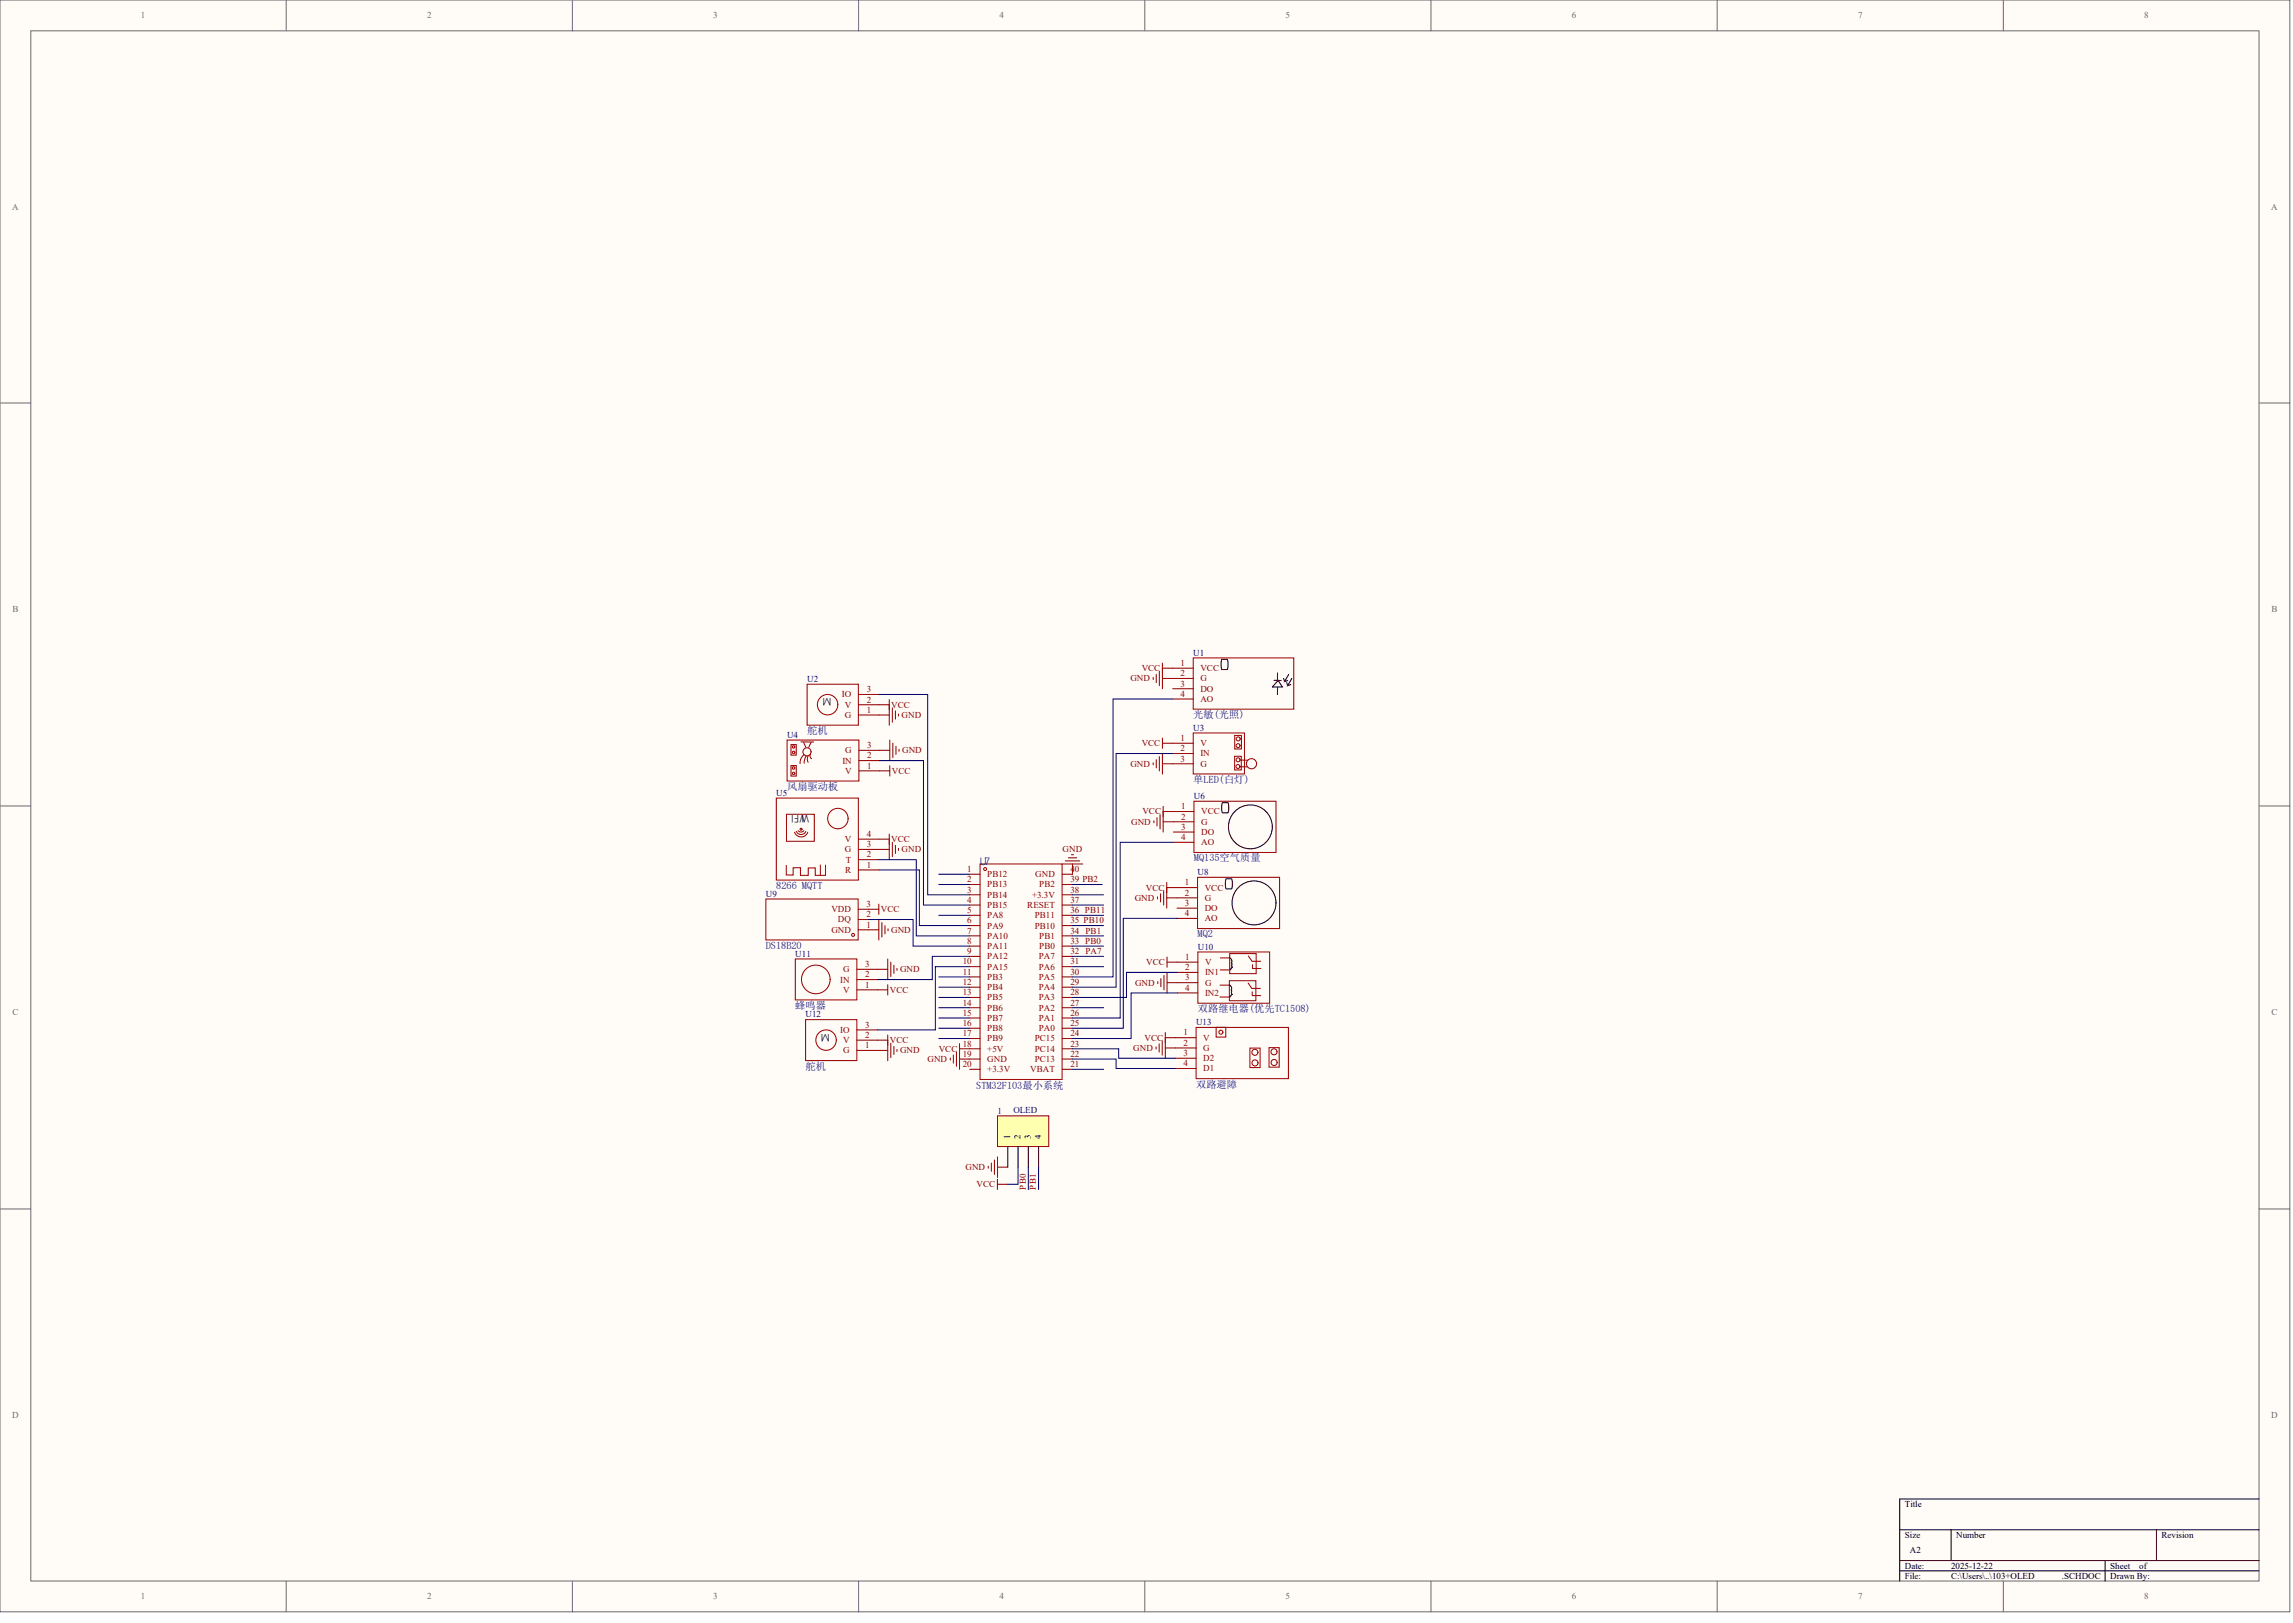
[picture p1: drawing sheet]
<svg xmlns="http://www.w3.org/2000/svg" width="840mm" height="594mm" viewBox="0 0 840 594" stroke-linecap="round" stroke-linejoin="round" font-family="sans-serif">
<defs><g id="words">
<g font-size="3.8">
<text x="304.5" y="255.5" transform="rotate(-180 304.5 255.5)">M</text>
<text x="296.3" y="298.4" transform="rotate(-180 296.3 298.4)">WI FI</text>
<text x="303.9" y="378.3" transform="rotate(-180 303.9 378.3)">M</text>
</g>
<g font-size="3.8" fill="#000080">
<text x="436.9" y="262.8">光敏(光照)</text>
<text x="295.5" y="268.7">舵机</text>
<text x="436.9" y="286.6">单LED(白灯)</text>
<text x="288.2" y="289.2">风扇驱动板</text>
<text x="358.7" y="316.5">U7</text>
<text x="437.2" y="315.3">MQ135空气质量</text>
<text x="284.3" y="325.4">8266 MQTT</text>
<text x="280.4" y="347.3">DS18B20</text>
<text x="438.5" y="343.2">MQ2</text>
<text x="291.2" y="369.3">蜂鸣器</text>
<text x="438.6" y="370.5">双路继电器(优先TC1508)</text>
<text x="295" y="391.5">舵机</text>
<text x="357.5" y="398.8">STM32F103最小系统</text>
<text x="438" y="398.1">双路避障</text>
</g>
<g font-size="3.3" fill="#696969">
<text x="51.6" y="6.7">1</text>
<text x="156.4" y="6.7">2</text>
<text x="261.2" y="6.7">3</text>
<text x="366" y="6.7">4</text>
<text x="470.8" y="6.7">5</text>
<text x="575.6" y="6.7">6</text>
<text x="680.3" y="6.7">7</text>
<text x="785.1" y="6.7">8</text>
<text x="4.4" y="76.7">A</text>
<text x="831.6" y="76.7">A</text>
<text x="4.5" y="224.2">B</text>
<text x="831.8" y="224.2">B</text>
<text x="4.5" y="371.7">C</text>
<text x="831.8" y="371.7">C</text>
<text x="4.4" y="519.2">D</text>
<text x="831.6" y="519.2">D</text>
<text x="51.6" y="585.5">1</text>
<text x="156.4" y="585.5">2</text>
<text x="261.2" y="585.5">3</text>
<text x="366" y="585.5">4</text>
<text x="470.8" y="585.5">5</text>
<text x="575.6" y="585.5">6</text>
<text x="680.3" y="585.5">7</text>
<text x="785.1" y="585.5">8</text>
</g>
<g font-size="3.3" fill="#800000">
<text x="418" y="245.7">VCC</text>
<text x="413.9" y="249.4">GND</text>
<text x="326.4" y="259">VCC</text>
<text x="330.1" y="262.8">GND</text>
<text x="330.3" y="275.7">GND</text>
<text x="418" y="273.1">VCC</text>
<text x="413.9" y="280.6">GND</text>
<text x="326.6" y="283.2">VCC</text>
<text x="418.3" y="298.1">VCC</text>
<text x="414.2" y="301.9">GND</text>
<text x="326.4" y="308.2">VCC</text>
<text x="330.1" y="312">GND</text>
<text x="389.1" y="311.7">GND</text>
<text x="415.5" y="329.7">GND</text>
<text x="419.6" y="326">VCC</text>
<text x="322.5" y="333.9">VCC</text>
<text x="326.3" y="341.4">GND</text>
<text x="419.7" y="353.2">VCC</text>
<text x="329.6" y="355.9">GND</text>
<text x="325.8" y="363.4">VCC</text>
<text x="415.6" y="360.8">GND</text>
<text x="325.8" y="381.8">VCC</text>
<text x="419.1" y="380.9">VCC</text>
<text x="329.6" y="385.6">GND</text>
<text x="339.6" y="388.7">GND</text>
<text x="343.7" y="385">VCC</text>
<text x="415" y="384.7">GND</text>
<text x="353.5" y="428.3">GND</text>
<text x="357.6" y="434.6">VCC</text>
<text x="375.6" y="435.4" transform="rotate(-90 375.6 435.4)">PB0</text>
<text x="379.3" y="435.4" transform="rotate(-90 379.3 435.4)">PB1</text>
</g>
<g font-size="3.3" fill="#800">
<text x="432.3" y="243.8">1</text>
<text x="439.5" y="245.7">VCC</text>
<text x="432.3" y="247.5">2</text>
<text x="432.3" y="251.3">3</text>
<text x="439.5" y="249.4">G</text>
<text x="308.2" y="255.3">IO</text>
<text x="317.3" y="257.2">2</text>
<text x="317.3" y="253.4">3</text>
<text x="432.3" y="255">4</text>
<text x="439.5" y="253.2">DO</text>
<text x="439.5" y="256.9">AO</text>
<text x="309.3" y="262.8">G</text>
<text x="309.3" y="259">V</text>
<text x="317.3" y="260.9">1</text>
<text x="309.5" y="275.7">G</text>
<text x="317.5" y="273.8">3</text>
<text x="432.3" y="271.2">1</text>
<text x="432.3" y="275">2</text>
<text x="439.5" y="273.1">V</text>
<text x="308.4" y="279.5">IN</text>
<text x="317.5" y="281.4">1</text>
<text x="317.5" y="277.6">2</text>
<text x="432.3" y="278.8">3</text>
<text x="439.5" y="276.9">IN</text>
<text x="439.5" y="280.6">G</text>
<text x="309.5" y="283.2">V</text>
<text x="432.5" y="296.2">1</text>
<text x="432.5" y="300">2</text>
<text x="439.8" y="298.1">VCC</text>
<text x="432.5" y="303.8">3</text>
<text x="439.8" y="301.9">G</text>
<text x="439.8" y="305.6">DO</text>
<text x="309.3" y="312">G</text>
<text x="309.3" y="308.2">V</text>
<text x="317.3" y="310.1">3</text>
<text x="317.3" y="306.3">4</text>
<text x="432.5" y="307.5">4</text>
<text x="439.8" y="309.4">AO</text>
<text x="309.7" y="315.7">T</text>
<text x="317.3" y="317.6">1</text>
<text x="317.3" y="313.9">2</text>
<text x="309.5" y="319.5">R</text>
<text x="354.2" y="319.2">1</text>
<text x="354.2" y="323">2</text>
<text x="361.5" y="321.1">PB12</text>
<text x="379.1" y="321.1">GND</text>
<text x="391.9" y="323">39 PB2</text>
<text x="391.9" y="319.2">40</text>
<text x="354.2" y="326.7">3</text>
<text x="361.5" y="324.8">PB13</text>
<text x="361.5" y="328.6">PB14</text>
<text x="377.9" y="328.6">+3.3V</text>
<text x="380.6" y="324.8">PB2</text>
<text x="391.9" y="326.7">38</text>
<text x="433.8" y="324.1">1</text>
<text x="433.8" y="327.8">2</text>
<text x="441.1" y="326">VCC</text>
<text x="441.1" y="329.7">G</text>
<text x="304.4" y="333.9">VDD</text>
<text x="317.3" y="335.8">2</text>
<text x="317.3" y="332">3</text>
<text x="354.2" y="330.5">4</text>
<text x="354.2" y="334.2">5</text>
<text x="361.5" y="332.4">PB15</text>
<text x="376.2" y="332.4">RESET</text>
<text x="391.9" y="334.2">36 PB11</text>
<text x="391.9" y="330.5">37</text>
<text x="433.8" y="331.6">3</text>
<text x="433.8" y="335.4">4</text>
<text x="441.1" y="333.5">DO</text>
<text x="304.4" y="341.4">GND</text>
<text x="306.8" y="337.6">DQ</text>
<text x="317.3" y="339.5">1</text>
<text x="354.2" y="338">6</text>
<text x="354.2" y="341.7">7</text>
<text x="361.5" y="336.1">PA8</text>
<text x="361.5" y="339.9">PA9</text>
<text x="378.9" y="339.9">PB10</text>
<text x="378.9" y="336.1">PB11</text>
<text x="391.9" y="341.7">34 PB1</text>
<text x="391.9" y="338">35 PB10</text>
<text x="441.1" y="337.2">AO</text>
<text x="354.2" y="345.5">8</text>
<text x="361.5" y="343.6">PA10</text>
<text x="361.5" y="347.4">PA11</text>
<text x="380.6" y="347.4">PB0</text>
<text x="380.6" y="343.6">PB1</text>
<text x="391.9" y="345.5">33 PB0</text>
<text x="316.8" y="354">3</text>
<text x="352.5" y="353">10</text>
<text x="354.2" y="349.3">9</text>
<text x="361.5" y="351.1">PA12</text>
<text x="380.4" y="351.1">PA7</text>
<text x="391.9" y="353">31</text>
<text x="391.9" y="349.3">32 PA7</text>
<text x="433.9" y="351.4">1</text>
<text x="441.2" y="353.2">V</text>
<text x="307.7" y="359.6">IN</text>
<text x="308.7" y="355.9">G</text>
<text x="316.8" y="357.8">2</text>
<text x="352.5" y="356.8">11</text>
<text x="361.5" y="354.9">PA15</text>
<text x="361.5" y="358.7">PB3</text>
<text x="380.4" y="358.7">PA5</text>
<text x="380.4" y="354.9">PA6</text>
<text x="391.9" y="356.8">30</text>
<text x="433.9" y="355.1">2</text>
<text x="433.9" y="358.9">3</text>
<text x="441.2" y="357">IN1</text>
<text x="308.7" y="363.4">V</text>
<text x="316.8" y="361.5">1</text>
<text x="352.5" y="360.5">12</text>
<text x="352.5" y="364.3">13</text>
<text x="361.5" y="362.4">PB4</text>
<text x="380.4" y="362.4">PA4</text>
<text x="391.9" y="364.3">28</text>
<text x="391.9" y="360.5">29</text>
<text x="433.9" y="362.6">4</text>
<text x="441.2" y="360.8">G</text>
<text x="441.2" y="364.5">IN2</text>
<text x="352.5" y="368.1">14</text>
<text x="352.5" y="371.8">15</text>
<text x="361.5" y="366.2">PB5</text>
<text x="361.5" y="369.9">PB6</text>
<text x="380.4" y="369.9">PA2</text>
<text x="380.4" y="366.2">PA3</text>
<text x="391.9" y="371.8">26</text>
<text x="391.9" y="368.1">27</text>
<text x="316.8" y="376.2">3</text>
<text x="352.5" y="375.6">16</text>
<text x="361.5" y="373.7">PB7</text>
<text x="361.5" y="377.4">PB8</text>
<text x="380.4" y="377.4">PA0</text>
<text x="380.4" y="373.7">PA1</text>
<text x="391.9" y="375.6">25</text>
<text x="307.7" y="378">IO</text>
<text x="308.7" y="381.8">V</text>
<text x="316.8" y="383.7">1</text>
<text x="316.8" y="379.9">2</text>
<text x="352.5" y="379.3">17</text>
<text x="352.5" y="383.1">18</text>
<text x="361.5" y="381.2">PB9</text>
<text x="378.9" y="381.2">PC15</text>
<text x="391.9" y="383.1">23</text>
<text x="391.9" y="379.3">24</text>
<text x="433.3" y="379">1</text>
<text x="433.3" y="382.8">2</text>
<text x="440.6" y="380.9">V</text>
<text x="308.7" y="385.6">G</text>
<text x="352.5" y="386.8">19</text>
<text x="361.5" y="385">+5V</text>
<text x="361.5" y="388.7">GND</text>
<text x="378.9" y="388.7">PC13</text>
<text x="378.9" y="385">PC14</text>
<text x="391.9" y="386.8">22</text>
<text x="433.3" y="386.5">3</text>
<text x="440.6" y="384.7">G</text>
<text x="440.6" y="388.4">D2</text>
<text x="352.5" y="390.6">20</text>
<text x="361.5" y="392.5">+3.3V</text>
<text x="377.2" y="392.5">VBAT</text>
<text x="391.9" y="390.6">21</text>
<text x="433.3" y="390.3">4</text>
<text x="440.6" y="392.2">D1</text>
</g>
<g font-size="3.3" fill="#000080">
<text x="436.9" y="240">U1</text>
<text x="295.5" y="249.6">U2</text>
<text x="436.9" y="267.5">U3</text>
<text x="288.2" y="270.1">U4</text>
<text x="284.3" y="291.3">U5</text>
<text x="437.2" y="292.5">U6</text>
<text x="438.5" y="320.3">U8</text>
<text x="280.4" y="328.3">U9</text>
<text x="438.6" y="347.6">U10</text>
<text x="291.2" y="350.2">U11</text>
<text x="295" y="372.4">U12</text>
<text x="438" y="375.2">U13</text>
<text x="365.3" y="407.6">1</text>
<text x="371.1" y="407.2">OLED</text>
</g>
<g font-size="3.3">
<text x="369.9" y="417.1" transform="rotate(-90 369.9 417.1)">1</text>
<text x="373.7" y="417.1" transform="rotate(-90 373.7 417.1)">2</text>
<text x="377.5" y="417.1" transform="rotate(-90 377.5 417.1)">3</text>
<text x="381.2" y="417.1" transform="rotate(-90 381.2 417.1)">4</text>
<text x="697.5" y="551.6">Title</text>
<text x="697.5" y="562.9">Size</text>
<text x="716.3" y="562.9">Number</text>
<text x="791.5" y="562.9">Revision</text>
<text x="699.4" y="568.5">A2</text>
<text x="697.5" y="574.2">Date:</text>
<text x="714.4" y="574.2">2025-12-22</text>
<text x="772.7" y="574.2">Sheet</text>
<text x="783.3" y="574.2">of</text>
<text x="697.5" y="577.9">File:</text>
<text x="714.4" y="577.9">C:\Users\..\103+OLED</text>
<text x="755" y="577.9">.SCHDOC</text>
<text x="772.7" y="577.9">Drawn By:</text>
</g>
</g></defs>
<g fill="#fffcf8" stroke="#696969" stroke-width=".37">
<path d="M0 0h838.5v590h-838.5z"/>
<path d="M11.3 11.3h815.9v567.4h-815.9z"/>
</g>
<g fill="none" stroke="#696969" stroke-width=".37">
<path d="M104.8 0v11.3M209.6 0v11.3M314.4 0v11.3M419.2 0v11.3M524 0v11.3M628.8 0v11.3M733.5 0v11.3M0 147.5h11.3M827.2 147.5h11.3M0 295h11.3M827.2 295h11.3M0 442.5h11.3"/>
<path d="M827.2 442.5h11.3M104.8 578.7v11.3M209.6 578.7v11.3M314.4 578.7v11.3M419.2 578.7v11.3M524 578.7v11.3M628.8 578.7v11.3M733.5 578.7v11.3"/>
</g>
<path d="M695.6 560h131.6M714.4 560v11.2M789.6 560v11.2M827.2 548.7h-131.6v30M695.6 571.2h131.6M695.6 575h131.6M770.8 571.2v7.5" fill="none" stroke="#000" stroke-width=".37"/>
<g fill="none" stroke="#a00000" stroke-width=".38">
<path d="M358.9 316.3h30v78.8h-30z"/>
<circle cx="360.7" cy="318.1" r=".55"/>
</g>
<g fill="none" stroke="#800" stroke-width=".38">
<path d="M355.1 320h3.8M355.1 323.8h3.8M355.1 327.5h3.8M355.1 331.3h3.8M355.1 335h3.8M355.1 338.8h3.8M388.9 320h3.8M388.9 323.8h3.8M388.9 327.5h3.8M388.9 331.3h3.8M388.9 335h3.8M388.9 338.8h3.8"/>
<path d="M355.1 342.6h3.8M355.1 346.3h3.8M355.1 350.1h3.8M355.1 353.8h3.8M355.1 357.6h3.8M388.9 342.6h3.8M388.9 346.3h3.8M388.9 350.1h3.8M388.9 353.8h3.8M388.9 357.6h3.8M355.1 361.3h3.8M355.1 365.1h3.8"/>
<path d="M355.1 368.9h3.8M355.1 372.6h3.8M355.1 376.4h3.8M388.9 361.3h3.8M388.9 365.1h3.8M388.9 368.9h3.8M388.9 372.6h3.8M388.9 376.4h3.8M355.1 380.1h3.8M355.1 383.9h3.8M355.1 387.7h3.8M355.1 391.4h3.8"/>
<path d="M388.9 380.1h3.8M388.9 383.9h3.8M388.9 387.7h3.8M388.9 391.4h3.8"/>
</g>
<g fill="none" stroke="#000080" stroke-width=".38">
<path d="M343.7 320h11.4M343.7 323.8h11.4M343.7 335h11.4M392.7 323.8h10.9M392.7 335h11.4M392.7 327.5h11.4M392.7 331.3h11.4M392.7 338.8h11.4M343.7 357.6h11.4M392.7 342.6h11.4M392.7 346.3h11.4M392.7 350.1h11.4"/>
<path d="M392.7 353.8h11.4M343.7 361.3h11.4M343.7 365.1h11.4M343.7 368.9h11.4M343.7 372.6h11.4M343.7 376.4h11.4M392.7 368.9h11.4M343.7 380.1h11.4M392.7 391.4h11.4M376.5 427.2v8.2M380.3 427.2v8.2"/>
</g>
<path d="M388.9 316.3h7.6M390.1 315.1h5.2M391.2 314h3M392.3 312.9h.8M392.7 316.3v3.7M348 387.3v.7M349.1 386.1v3.1M350.2 385v5.3M351.3 382v9.4M351.3 387.7h3.8M351.3 383.9h3.8" fill="none" stroke="#800000" stroke-width=".38"/>
<path d="M365.3 408.4h18.7v11.3h-18.7z" fill="#ffffb0" stroke="#800000" stroke-width=".37"/>
<g fill="none" stroke="#000" stroke-width=".38">
<path d="M447.3 241.4h2.1l.3 2-.4 1.7-2-.1-.2-1.6zM466.5 249l2.6 .1M467.8 251.6l-.1 2.6M467.8 246.3l-.1 2.7M468 249.1l1.6 2.4h-3.7zM470 248.3l.4 1.2M471.1 249.8l.4 1.2M471.9 246.8l-1.5 2.7 1.1-.4M473 248.3l-1.5 2.7 1.1-.4M447.6 293.9h2.1l.2 2-.3 1.6h-2l-.3-1.6zM448.9 321.7h2.1l.2 2-.3 1.7-2-.1-.2-1.6zM450.3 350.6l.8 .9-.1 2.2 .3 .4-.8 .9"/>
<path d="M450.2 360.5l.8 1-.1 2.1 .3 .4-.9 1M369 419.7v7.5M372.8 419.7v7.5M376.5 419.7v7.5M380.3 419.7v7.5"/>
<circle cx="457.8" cy="302.7" r="8"/>
<circle cx="459.2" cy="330.5" r="8"/>
</g>
<g fill="none" stroke="#800000" stroke-width=".38">
<path d="M321.9 258h3.7M325.6 256.1v9.4M326.7 259.1v5.3M422.3 248v.7M423.4 246.8v3M424.5 245.7v5.3M425.6 242.7v9.4M425.6 244.6h3.8M425.6 248.3h3.8M321.9 261.7h3.7M322 274.6h3.8M325.8 270.9v7.5"/>
<path d="M326.9 272v5.3M327.9 260.2v3M328.1 273.1v3.1M329 261.3v.8M329.2 274.3v.7M422.3 279.2v.7M423.4 278.1v3M424.5 276.9v5.3M425.6 270.2v3.7M425.6 275.8v7.5M425.6 272.1h3.8M425.6 279.6h3.8"/>
<path d="M322 282.2h3.8M325.8 280.3v3.7M423.6 299.3v3M424.8 298.2v5.2M425.9 295.2v9.4M425.9 297h3.8M321.9 307.2h3.7M321.9 310.9h3.7M325.6 305.3v9.4M326.7 308.3v5.2M327.9 309.4v3M329 310.5v.8"/>
<path d="M422.5 300.4v.8M425.9 300.8h3.8M318 332.8h3.8M321.8 330.9v3.8M321.8 336.6v7.5M322.9 337.7v5.3M324 338.8v3M325.2 340v.7M423.8 328.3v.7M425 327.1v3.1M426.1 326v5.3M427.2 323v9.4"/>
<path d="M427.2 324.9h3.8M427.2 328.7h3.8M318 340.3h3.8M321.3 354.8h3.8M325.1 351v7.6M326.2 352.2v5.2M327.3 353.3v3M328.4 354.4v.8M423.9 359.3v.8M425.1 358.2v3M426.2 357.1v5.2M427.3 350.3v3.8"/>
<path d="M427.3 355.9v7.6M427.3 352.2h3.8M427.3 359.7h3.8M321.3 362.3h3.8M325.1 360.4v3.8M325.1 378.9v9.4M426.7 378v9.4M426.7 379.8h3.8M321.3 380.7h3.8M321.3 384.5h3.8M326.2 381.9v5.2M327.3 383v3"/>
<path d="M328.4 384.1v.8M423.3 383.2v.8M424.4 382.1v3M425.6 381v5.2M426.7 383.6h3.8M361.9 426.8v.8M363 425.7v3M364.1 424.6v5.3M365.2 431.6v3.8M365.2 433.5h3.8M365.3 423.5v7.5M365.3 427.2h3.7"/>
</g>
<g fill="none" stroke="#000080" stroke-width=".38">
<path d="M321.9 254.2h17.8v73.3h15.4M429.4 255.9h-21.8v101.7h-14.9M322 278.4h16.1v52.9h17M429.4 275.8h-20.7v85.5h-16M321.9 314.7h13.6v27.9h19.6M321.9 318.4h14.7v20.4h18.5M429.7 308.3h-19.5v64.3h-17.5M318 336.6h16.3v9.7h20.8M431 336.2h-19.7v40.2h-18.6M355.1 353.8h-12.6v23.2h-21.2M355.1 350.1h-13.7v8.5h-20.1M431.1 355.9h-18.6v9.2h-19.8"/>
<path d="M431.1 363.5h-16.9v16.6h-21.5M392.7 387.7h16v3.4h21.8M392.7 383.9h16.9v3.5h20.9M372.8 427.2v6.3h-3.8"/>
</g>
<g fill="none" stroke="#a00000" stroke-width=".38">
<path d="M295.5 250.4h18.8v15h-18.8zM436.9 240.8h36.8v18.8h-36.8zM288.2 270.9h26.3v15h-26.3zM289.6 272.5h2v3.9h-2zM293.3 271.6h4.6M294.3 271.8l.8 1.8M294.4 276.3l-1.1 1.4-.3 1.8M295.2 276.7l-.6 1.3-.1 1.4M295.9 276.7l-.3 .9 .3 1.4M296.7 276.1l-.1 .7 .6 .9M297 271.7l-.9 1.9M436.9 268.3h18.8v15h-18.8z"/>
<path d="M452.1 276.8h2.4v5h-2.4zM452.1 269.2h2.5v5h-2.5zM454.4 278.2l2.5 .1M284.3 292.1h30v30.1h-30zM288 298.1h10.2v9.8h-10.2zM289.6 280.2h2v3.9h-2zM437.2 293.3h30v18.7h-30zM454.1 280.7h2.6M291.6 304.3a1.92 1.92 0 0 0 1.7 1.2 1.92 1.92 0 0 0 1.8-1.2M294.3 304.1l-.9 .5-1.2-.5M295.8 304.6a2.56 2.56 0 0 1-2.4 1.8 2.56 2.56 0 0 1-2.5-1.8M300.4 316.6v3.7"/>
<path d="M302.3 316.7v3.7h-3.8v-2.7h-2.5v2.7h-2.9v-2.8h-2.7v2.7h-2.5v-3.5M280.4 329.1h33.8v15h-33.8zM438.5 321.1h30v18.8h-30zM291.2 351h22.5v15h-22.5zM438.6 348.5h26.3v18.7h-26.3zM446.8 355h3.3M446.8 350.6h3.3M450.2 359h9.7v7.3h-9.7zM450.3 349.1h9.7v7.3h-9.7zM457 359.8l1.3 2h3.2M457.1 349.9l1.4 2h3.1M458.6 353.1v1.4h3.1"/>
<path d="M295 373.2h18.7v15h-18.7zM438 376.1h33.8v18.7h-33.8zM445.3 376h3.5v3.6h-3.5zM446.7 365h3.3M446.7 360.6h3.3M458.5 363v1.4h3.1M457.7 383.6h3.7v7.2h-3.7zM464.7 383.5h3.7v7.1h-3.7z"/>
<circle cx="303" cy="257.9" r="3.7"/>
<circle cx="290.6" cy="273.4" r=".45"/>
<circle cx="290.6" cy="275.4" r=".47"/>
<circle cx="295.5" cy="275.2" r="1.48"/>
<circle cx="453.3" cy="278.1" r=".73"/>
<circle cx="453.3" cy="272.9" r=".73"/>
<circle cx="453.4" cy="270.5" r=".73"/>
<circle cx="458.3" cy="279.6" r="1.86"/>
<circle cx="290.6" cy="281.1" r=".47"/>
<circle cx="290.6" cy="283.1" r=".45"/>
<circle cx="306.8" cy="299.6" r="3.7"/>
<circle cx="453.3" cy="280.6" r=".73"/>
<circle cx="293.3" cy="303.5" r=".36"/>
<circle cx="298.7" cy="358.5" r="5.2"/>
<circle cx="312.4" cy="342.2" r=".55"/>
<circle cx="447.1" cy="377.8" r=".73"/>
<circle cx="302.5" cy="380.7" r="3.7"/>
<circle cx="459.5" cy="385.2" r="1.11"/>
<circle cx="459.5" cy="389.1" r="1.11"/>
<circle cx="466.5" cy="385" r="1.11"/>
<circle cx="466.5" cy="388.9" r="1.11"/>
</g>
<g fill="none" stroke="#800" stroke-width=".38">
<path d="M314.3 258h7.6M314.3 254.2h7.6M429.4 244.6h7.5M429.4 248.3h7.5M429.4 252.1h7.5M429.4 255.9h7.5M314.3 261.7h7.6M314.5 278.4h7.5M314.5 274.6h7.5M429.4 272.1h7.5M429.4 275.8h7.5M429.4 279.6h7.5"/>
<path d="M314.5 282.2h7.5M429.7 297h7.5M314.3 318.4h7.6M314.3 314.7h7.6M314.3 310.9h7.6M314.3 307.2h7.6M429.7 300.8h7.5M429.7 304.6h7.5M429.7 308.3h7.5M314.3 336.6h3.7M314.3 332.8h3.7M431 324.9h7.5"/>
<path d="M431 328.7h7.5M431 332.4h7.5M431 336.2h7.5M313.8 358.6h7.5M313.8 354.8h7.5M314.3 340.3h3.7M431.1 352.2h7.5M431.1 355.9h7.5M431.1 359.7h7.5M313.8 377h7.5M313.8 362.3h7.5M430.5 379.8h7.5"/>
<path d="M431.1 363.5h7.5M313.8 384.5h7.5M313.8 380.7h7.5M430.5 383.6h7.5M430.5 387.4h7.5M430.5 391.1h7.5"/>
</g>
<use href="#words"/>
</svg>
